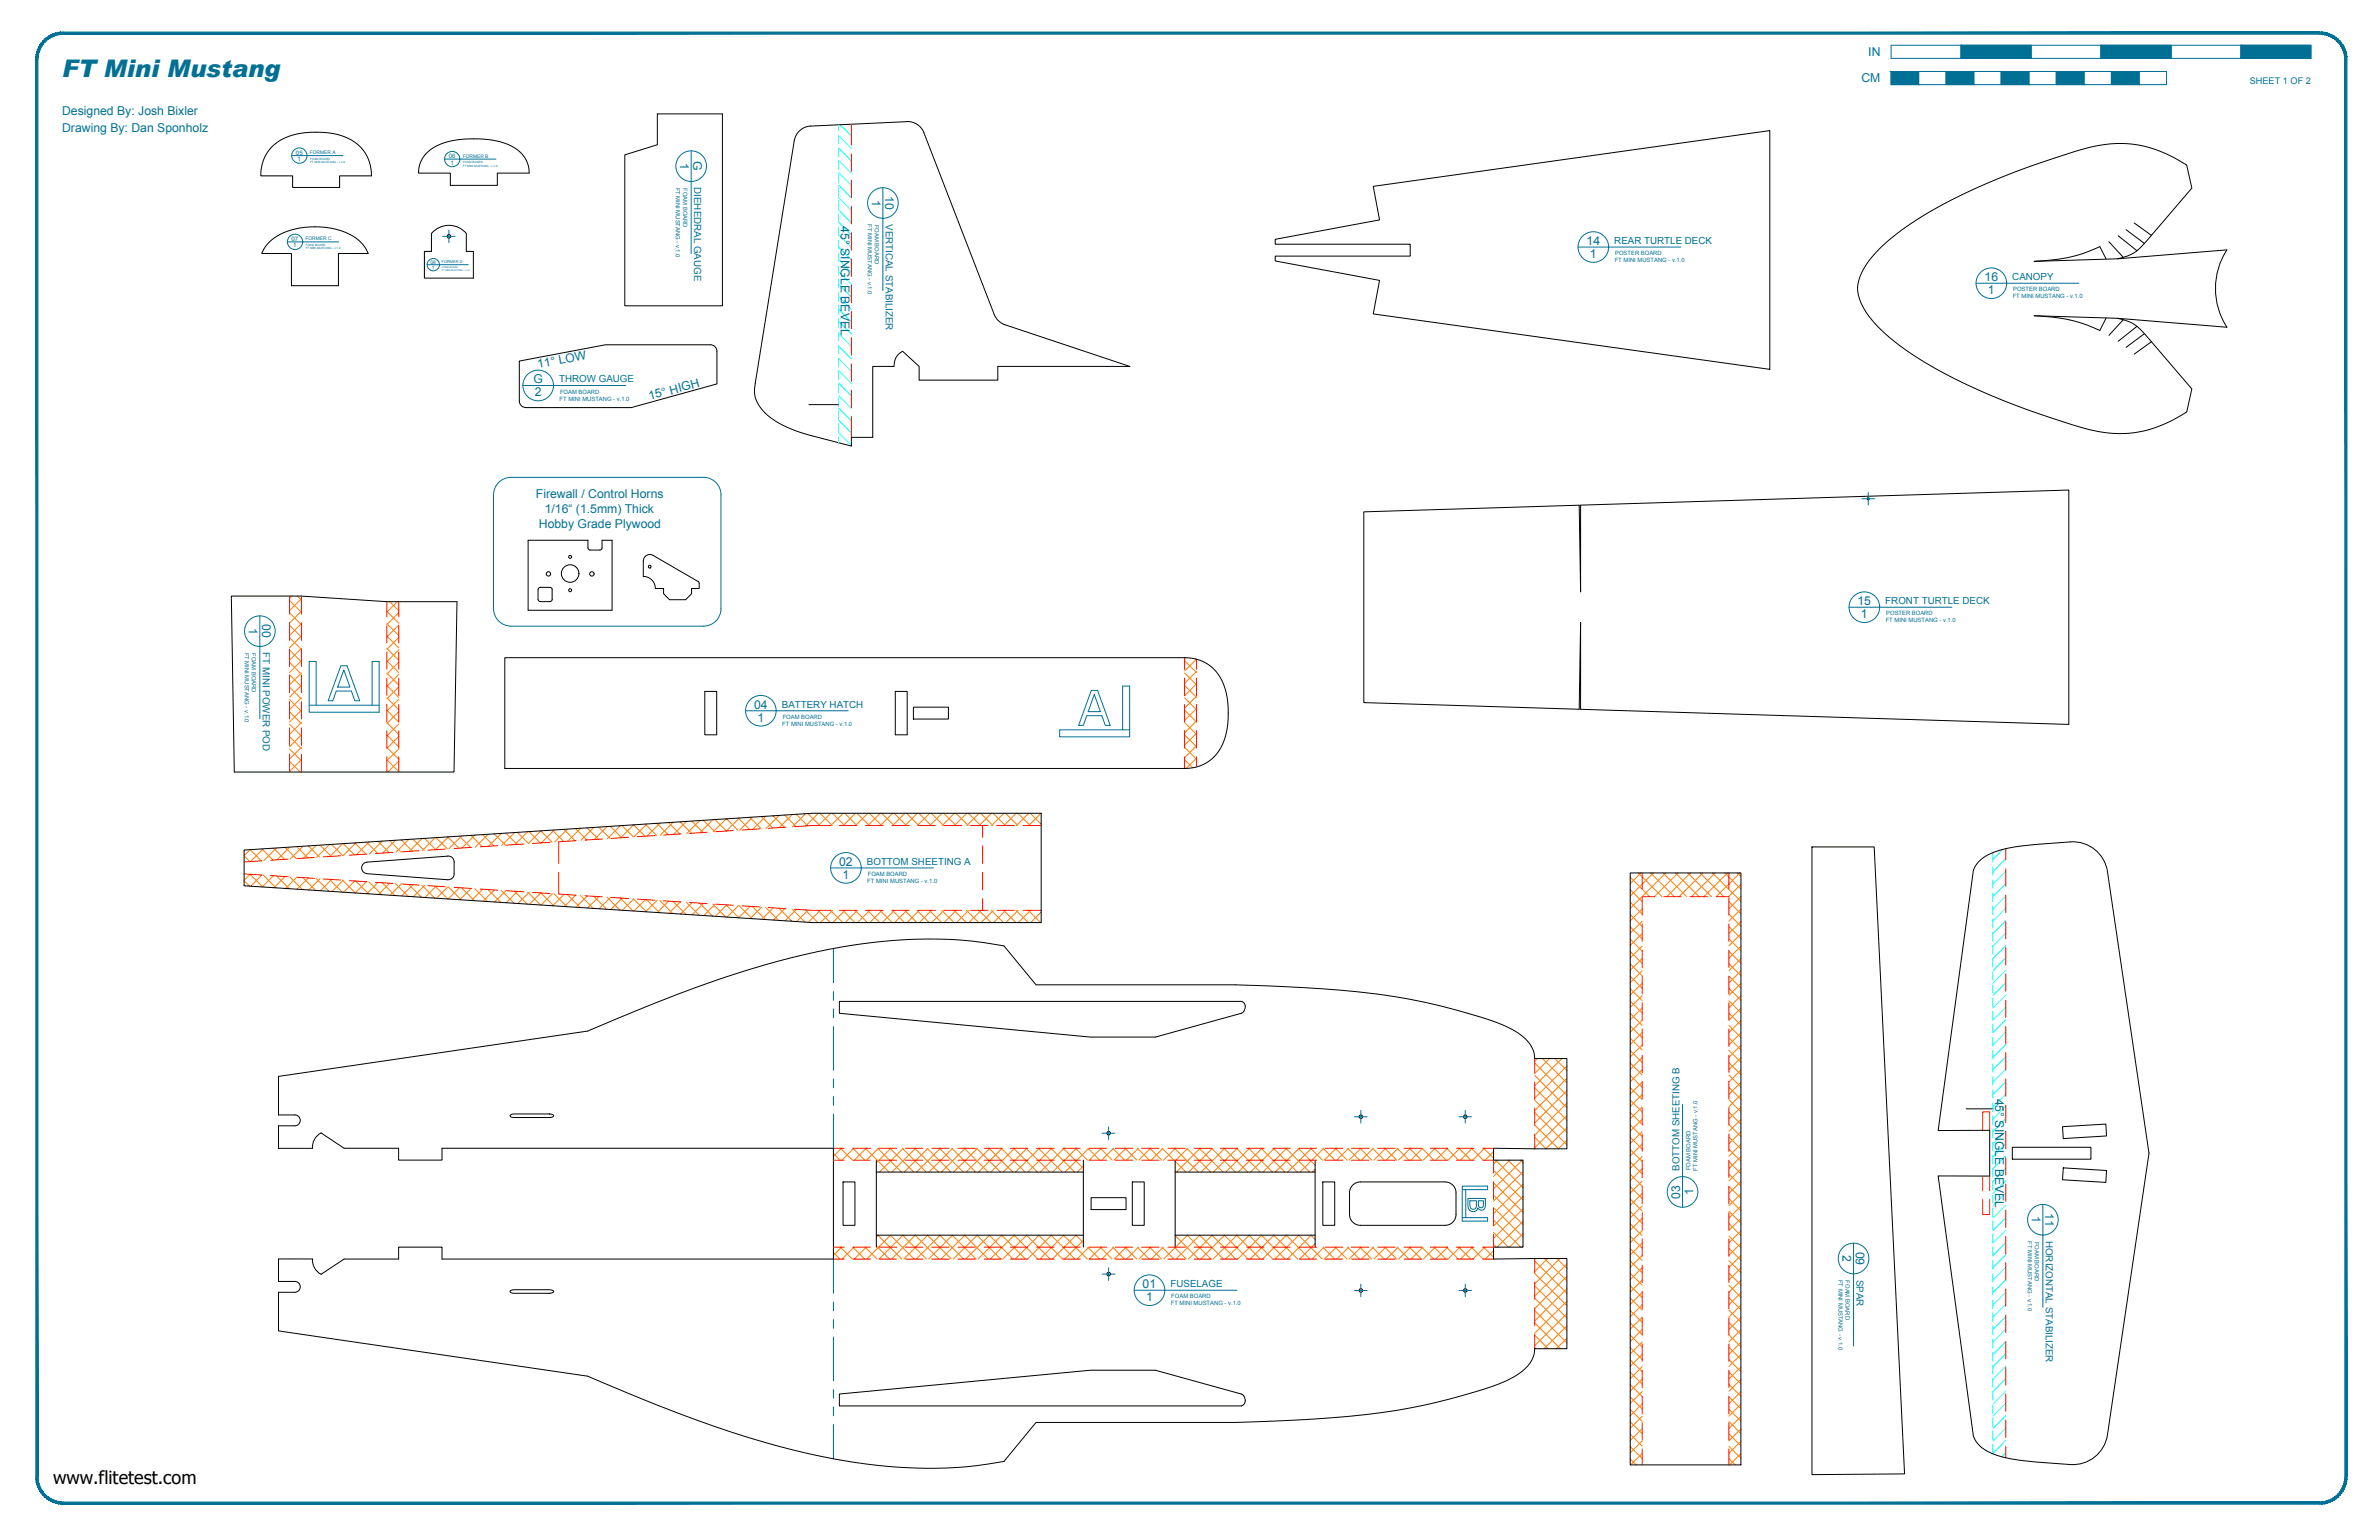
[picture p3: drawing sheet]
<svg xmlns="http://www.w3.org/2000/svg" width="864mm" height="559mm" viewBox="0 0 864 559" stroke-linecap="round" stroke-linejoin="round" font-family="sans-serif">
<defs><g id="words">
<text font-size="8.8" fill="#007095" x="22.6" y="27.9">FT Mini Mustang</text>
<text font-size="6.6" x="19.2" y="538.4">www.flitetest.com</text>
<g font-size="4.4" fill="#007095">
<text x="678.2" y="20.4">IN</text>
<text x="675.7" y="29.9">CM</text>
<text x="22.6" y="41.6">Designed By: Josh Bixler</text>
<text x="22.6" y="48.1">Drawing By: Dan Sponholz</text>
<text x="246.9" y="59.1" transform="rotate(90 246.9 59.1)">1</text>
<text x="251.7" y="58.6" transform="rotate(90 251.7 58.6)">G</text>
<text x="321.3" y="71.2" transform="rotate(90 321.3 71.2)">10</text>
<text x="316.5" y="72.4" transform="rotate(90 316.5 72.4)">1</text>
<text x="305.2" y="82.1" transform="rotate(90 305.2 82.1)">45° SINGLE BEVEL</text>
<text x="575.9" y="88.9">14</text>
<text x="577.2" y="93.6">1</text>
<text x="720.4" y="102">16</text>
<text x="721.6" y="106.8">1</text>
<text x="195.3" y="133.5" transform="rotate(-10 195.3 133.5)">11° LOW</text>
<text x="193.6" y="139.1">G</text>
<text x="194.1" y="143.8">2</text>
<text x="235.8" y="145.2" transform="rotate(-15 235.8 145.2)">15° HIGH</text>
<text x="194.5" y="180.8">Firewall / Control Horns</text>
<text x="195.6" y="191.5">Hobby Grade Plywood</text>
<text x="197.7" y="186.2">1/16“ (1.5mm) Thick</text>
<text x="674.3" y="219.6">15</text>
<text x="90.4" y="227.8" transform="rotate(90 90.4 227.8)">1</text>
<text x="95.1" y="226.6" transform="rotate(90 95.1 226.6)">00</text>
<text x="675.5" y="224.3">1</text>
<text x="273.7" y="257.1">04</text>
<text x="275" y="261.9">1</text>
<text x="304.6" y="314.1">02</text>
<text x="305.8" y="318.9">1</text>
<text x="724.2" y="398.6" transform="rotate(90 724.2 398.6)">45° SINGLE BEVEL</text>
<text x="610" y="435" transform="rotate(-90 610 435)">03</text>
<text x="614.7" y="433.7" transform="rotate(-90 614.7 433.7)">1</text>
<text x="737.6" y="441.4" transform="rotate(90 737.6 441.4)">1</text>
<text x="742.4" y="440.1" transform="rotate(90 742.4 440.1)">11</text>
<text x="668.9" y="455.4" transform="rotate(90 668.9 455.4)">2</text>
<text x="673.7" y="454.2" transform="rotate(90 673.7 454.2)">09</text>
<text x="414.8" y="467.4">01</text>
<text x="416" y="472.1">1</text>
</g>
<g font-size="3.5" fill="#007095">
<text x="252" y="67.9" transform="rotate(90 252 67.9)">DIEHEDRAL GAUGE</text>
<text x="321.6" y="81.3" transform="rotate(90 321.6 81.3)">VERTICAL STABILIZER</text>
<text x="586" y="88.6">REAR TURTLE DECK</text>
<text x="730.5" y="101.7">CANOPY</text>
<text x="203" y="138.8">THROW GAUGE</text>
<text x="684.4" y="219.2">FRONT TURTLE DECK</text>
<text x="95.4" y="236.7" transform="rotate(90 95.4 236.7)">FT MINI POWER POD</text>
<text x="283.8" y="256.8">BATTERY HATCH</text>
<text x="314.7" y="313.8">BOTTOM SHEETING A</text>
<text x="609.6" y="424.9" transform="rotate(-90 609.6 424.9)">BOTTOM SHEETING B</text>
<text x="742.7" y="450.2" transform="rotate(90 742.7 450.2)">HORIZONTAL STABILIZER</text>
<text x="424.9" y="467.1">FUSELAGE</text>
<text x="674" y="464.3" transform="rotate(90 674 464.3)">SPAR</text>
</g>
<text font-size="3.3" fill="#007095" x="816.7" y="30.4">SHEET 1 OF 2</text>
<g font-size="2.2" fill="#007095">
<text x="107.4" y="56.1">05</text>
<text x="108" y="58.5">1</text>
<text x="162.9" y="57.4">06</text>
<text x="163.5" y="59.7">1</text>
<text x="105.8" y="87.4">07</text>
<text x="106.5" y="89.8">1</text>
</g>
<g font-size="2.1" fill="#007095">
<text x="245.4" y="68.1" transform="rotate(90 245.4 68.1)">FT MINI MUSTANG - v.1.0</text>
<text x="248" y="68.2" transform="rotate(90 248 68.2)">FOAM BOARD</text>
<text x="315" y="81.4" transform="rotate(90 315 81.4)">FT MINI MUSTANG - v.1.0</text>
<text x="317.6" y="81.6" transform="rotate(90 317.6 81.6)">FOAM BOARD</text>
<text x="586.2" y="95.1">FT MINI MUSTANG - v.1.0</text>
<text x="586.3" y="92.6">POSTER BOARD</text>
<text x="730.8" y="105.7">POSTER BOARD</text>
<text x="730.6" y="108.3">FT MINI MUSTANG - v.1.0</text>
<text x="203.3" y="142.8">FOAM BOARD</text>
<text x="203.1" y="145.4">FT MINI MUSTANG - v.1.0</text>
<text x="684.5" y="225.8">FT MINI MUSTANG - v.1.0</text>
<text x="684.7" y="223.3">POSTER BOARD</text>
<text x="88.8" y="236.8" transform="rotate(90 88.8 236.8)">FT MINI MUSTANG - v.1.0</text>
<text x="91.4" y="237" transform="rotate(90 91.4 237)">FOAM BOARD</text>
<text x="284" y="263.4">FT MINI MUSTANG - v.1.0</text>
<text x="284.1" y="260.9">FOAM BOARD</text>
<text x="315" y="317.9">FOAM BOARD</text>
<text x="314.8" y="320.4">FT MINI MUSTANG - v.1.0</text>
<text x="613.7" y="424.6" transform="rotate(-90 613.7 424.6)">FOAM BOARD</text>
<text x="616.3" y="424.7" transform="rotate(-90 616.3 424.7)">FT MINI MUSTANG - v.1.0</text>
<text x="736.1" y="450.4" transform="rotate(90 736.1 450.4)">FT MINI MUSTANG - v.1.0</text>
<text x="738.7" y="450.5" transform="rotate(90 738.7 450.5)">FOAM BOARD</text>
<text x="667.4" y="464.4" transform="rotate(90 667.4 464.4)">FT MINI MUSTANG - v.1.0</text>
<text x="669.9" y="464.6" transform="rotate(90 669.9 464.6)">FOAM BOARD</text>
<text x="425" y="473.7">FT MINI MUSTANG - v.1.0</text>
<text x="425.2" y="471.1">FOAM BOARD</text>
</g>
<g font-size="1.8" fill="#007095">
<text x="112.5" y="55.9">FORMER A</text>
<text x="168" y="57.2">FORMER B</text>
<text x="110.9" y="87.2">FORMER C</text>
<text x="156.3" y="95.7">08</text>
<text x="156.8" y="97.6">1</text>
</g>
<text font-size="1.4" fill="#007095" x="160.3" y="95.6">FORMER D</text>
<g font-size="1.1" fill="#007095">
<text x="112.6" y="59.2">FT MINI MUSTANG - v.1.0</text>
<text x="112.6" y="57.9">FOAM BOARD</text>
<text x="168.1" y="59.2">FOAM BOARD</text>
<text x="168" y="60.5">FT MINI MUSTANG - v.1.0</text>
<text x="111" y="89.2">FOAM BOARD</text>
<text x="111" y="90.5">FT MINI MUSTANG - v.1.0</text>
</g>
<g font-size=".9" fill="#007095">
<text x="160.4" y="98.2">FT MINI MUSTANG - v.1.0</text>
<text x="160.5" y="97.2">FOAM BOARD</text>
</g>
</g></defs>
<!-- layer: 01 CUT -->
<g fill="none" stroke="#000" stroke-width=".36">
<path d="M98.5 53.5a22.6 22.6 0 0 1 17.6-5.5l3.2 .2a16.4 16.4 0 0 1 14.8 10.7l.5 1.8 .2 3.1h-11.5v4.2h-17.1v-4.2h-11.5a14.6 14.6 0 0 1 3.8-10.3zM155 55.4a23.2 23.2 0 0 1 16.2-5 25.9 25.9 0 0 1 16.9 4.2 10.2 10.2 0 0 1 4 8.2h-11.6v4.5h-17v-4.5h-11.6a10.2 10.2 0 0 1 3.1-7.4zM238.6 41.3h23.6v69.7h-35.4v-54.8l11.8-3.7zM290.4 47.3l2.2-1.2 1.7-.4 34.9-1.6a6.3 6.3 0 0 1 6.2 4.1l25.5 65.9a6.4 6.4 0 0 0 3.9 3.8l45.3 15.1h-47.9v4.9h-28.5v-4.9l-6.1-5.5a5.4 5.4 0 0 0-3 4.6l-.1 .9h-7.7v25.7h-7.7v3.2l-14.5-3.8a48.9 48.9 0 0 1-11.6-4.5 15.6 15.6 0 0 1-9.1-10.6l.3-3.9 14.1-88 .5-1.7zM97.8 87.8l3.4-2.5a29.5 29.5 0 0 1 27.8 .9 12.6 12.6 0 0 1 4.7 5.8h-10.8v11.7h-17.1v-11.7h-10.8l1.4-2.5zM157.2 84.1a8.2 8.2 0 0 1 12.1 .7v6.4h2.5v9.7h-17.7v-9.7h2.5v-6.5zM462.9 86.8l37.9-7-2.3-12.2 144-20.2v86.6l-144-20.1 2.3-12.2-37.9-7v-1.8h49v-4.3h-49zM764.5 94l-2.2-4.5a56.9 56.9 0 0 1-23.9 5.3l30.3-.9 39.7-3.2a25.8 25.8 0 0 0 0 28l-39.7-3.2-30.3-.9a55.2 55.2 0 0 1 23.9 5.3l2.2-4.5M765.6 87.7l5.2 5.7M768.9 85.5l6.8 5.5M771.8 83.4l6.6 4.9M774.7 80.9l6.3 4.5 14.7-17.1-1.9-8.4-7.1-3.9-7.2-2.6-6.9-1.2-7.1 .1a76.4 76.4 0 0 0-19.5 5 206.1 206.1 0 0 0-53.1 24.4 50.1 50.1 0 0 0-16.6 16.3 12.9 12.9 0 0 0 .8 14.9 57.3 57.3 0 0 0 17.6 16 210.1 210.1 0 0 0 49.3 22.5 91.5 91.5 0 0 0 21 5.7 42 42 0 0 0 28.8-7.6l1.9-8.4-14.7-17.1-6.3 4.5"/>
<path d="M781 85.4l-1.3 1.5a15.6 15.6 0 0 1-8.7 6.4l-2.3 .6M768.7 115.5a14.8 14.8 0 0 1 9.8 5.6l2.5 2.9M770.8 116l-5.2 5.7M775.7 118.4l-6.8 5.4M257.9 125.1h-38.1l-31.3 5.9 .1 15 .8 1.4 1.5 .5M257.9 125.1l1.5 .5 .8 1.3 .1 12.4-31.2 8.6h-38.2M778.4 121.1l-6.6 4.9M293.6 146.8h10.7M214.2 199.6l3.9-.1 .5-.7v-2.8h3.6v25.4h-30.5v-25.4h21.7l.1 3.1 .7 .5M495.1 185.7l78.2-2.4 .5 31.5v-31.5l177.2-5.5v85.1l-177.2-5.5v-31.5l-.5 31.5-78.2-2.5zM84 216.3h25.4l31 2h25.5l-1.1 61.8h-79.7zM196.1 218.3h3.6"/>
<path d="M196.1 218.3l-.5-.2-.3-.6v-3.6l.3-.5 .5-.3h3.6l.5 .3 .3 .5-.1 3.6-.2 .6-.5 .2M235.5 205.3l.3-.2 .4 .2v.7h-.7zM253.8 211.7l-.4-.7-16.3-9.5a2.4 2.4 0 0 0-3.6 2.1v5.6a4.4 4.4 0 0 1 4.4 4.3h3v1.9l2.1 2.2h5.9l2.1-2.2v-1.9h2.8v-1.8M183.2 238.6h246.8a15.1 15.1 0 0 1 15.2 13.4l.6 4.9-.2 6.4a16.4 16.4 0 0 1-10.7 14.8l-1.7 .5-3.2 .2h-246.8zM255.8 250.9h4.4v15.7h-4.4zM325 250.9h4.3v15.7h-4.3zM331.6 256.6h12.7v4.3h-12.7zM88.6 308.5l206.3-13.4h83.1v39.7h-83.1l-206.3-13.4zM131.8 313.5l1.4-.7 29.3-2.2a2.14 2.14 0 0 1 2.4 2.2v4.3a2.17 2.17 0 0 1-2.4 2.1l-29.3-2.2a2.08 2.08 0 0 1-1.8-1.3 2.08 2.08 0 0 1 .4-2.2zM591.8 316.8h40.2v214.8h-40.2zM657.8 307.3h22.5l11.1 227.5-33.6 .3zM304.7 363.4h145.9a2.39 2.39 0 0 1 1.4 2.1 2.39 2.39 0 0 1-1.4 2.2l-31.2 8.6h-23.6l-91.1-8.6z"/>
<path d="M185.2 404.7l1.5-.5h13a.92 .92 0 0 1 1.2 .8l-1.2 .5h-13.6a.73 .73 0 0 1-.9-.8zM713.7 402.4h9.7M730.5 416.3h28.5v4.3h-28.5zM748.7 408.8l15.7-.9 .3 4.3-15.7 .9zM306 428.9h4.4v15.7h-4.4zM318.1 421v31.5M318.1 425.3h75.2M393.3 421v31.5M396.1 434.6h12.7v4.3h-12.7zM411 428.9h4.4v15.7h-4.4zM426.6 421v31.5M426.6 425.3h50.8"/>
<path d="M477.4 421v31.5M480.2 428.9h4.3v15.7h-4.3zM489.9 432.8a4 4 0 0 1 4-3.9h30.7a4 4 0 0 1 4 3.9M489.9 432.9v7.8a4 4 0 0 0 4 3.9h30.7a4 4 0 0 0 4-3.9l-.1-7.8M749 423.8l15.7 .9-.3 4.3-15.7-.9zM318.1 448.2h75.2M426.6 448.2h50.8M107 465a1.98 1.98 0 0 1 2 1.9 1.98 1.98 0 0 1-2 2h-5.9v14l112.2 16.5 4.5 1.9a458.2 458.2 0 0 0 71.5 25.2l16.7 3.5 14.6 1.9a151.3 151.3 0 0 0 43.9-1.6l11.6-14.2h72.3a412 412 0 0 0 63.4-5.2 164.2 164.2 0 0 0 36.2-10.5 15.4 15.4 0 0 0 8.8-8.7l.3-2.3h11.7v-32.7l-26.6 .2v-4.4h10.7v-31.5h-10.7v-4.3l26.6 .1v-32.7h-11.7l-.2-2a14.9 14.9 0 0 0-8.9-9 168.8 168.8 0 0 0-38-10.8 418.8 418.8 0 0 0-61.6-5h-72.3l-11.6-14.1a169.9 169.9 0 0 0-66.9 1.9l-2.4 .6a389 389 0 0 0-68.3 22.7l-13.6 5.7-112.2 16.5v14h6.4a1.98 1.98 0 0 1 1.5 2.2 1.98 1.98 0 0 1-2 1.7h-5.9v8.2h12.3v-.8a5.8 5.8 0 0 1 3.1-4.8l8.4 5.6h19.8v4.3h15.8v-4.3h142v40.2h-142v-4.4h-15.8v4.4h-19.8l-8.3 5.5-.7-.4a5.8 5.8 0 0 1-2.5-5.2h-12.3v8.2h5.9M185.3 468.3l1.4-.3h13a.95 .95 0 0 1 1.2 .8l-1.2 .5-13.6-.1a.65 .65 0 0 1-.7-.1 .65 .65 0 0 1-.1-.8zM304.7 505.8l91.1-8.6h23.6l31.2 8.6a2.39 2.39 0 0 1 1.4 2.2 2.39 2.39 0 0 1-1.4 2.2h-145.9zM765 520.6a12.7 12.7 0 0 1-13.5 10.8l-12.3-.9a47 47 0 0 1-17-3.5 10.6 10.6 0 0 1-5.8-5.9l-12.8-94.4 18.7 .1v-16.7l-18.7 .1 12.8-94.4a12.8 12.8 0 0 1 9.2-7.2l3.9-.9 4.8-.8 17.2-1.4a12.7 12.7 0 0 1 13.5 10.8l15.1 102.2-15.1 102.1"/>
<circle cx="163" cy="85.7" r=".65"/>
<circle cx="678.2" cy="181" r=".39"/>
<circle cx="199.1" cy="208.2" r=".79"/>
<circle cx="207" cy="208.1" r="3.2"/>
<circle cx="207" cy="214.2" r=".54"/>
<circle cx="207" cy="202.1" r=".54"/>
<circle cx="214.9" cy="208.2" r=".79"/>
<circle cx="402.4" cy="411.2" r=".65"/>
<circle cx="494" cy="405.2" r=".65"/>
<circle cx="531.9" cy="405.2" r=".65"/>
<circle cx="402.4" cy="462.3" r=".65"/>
<circle cx="494" cy="468.3" r=".65"/>
<circle cx="531.9" cy="468.3" r=".65"/>
</g>
<!-- layer: 06 CAVITY -->
<g fill="none" stroke="#ff7f00" stroke-width=".36">
<path d="M105.1 217.9l4.3 4.3M105.9 216.3l-.8 .8M108 216.3l1.4 1.4M109.4 217.2l-4.3 4.4M141.5 218.3l3.3 3.3M144.3 218.3l-3.9 3.8M105.1 235.9l4.3 4.3M105.1 231.3l4.3 4.4M105.1 226.9l4.3 4.3M105.1 222.4l4.3 4.3M109.4 221.7l-4.3 4.4M109.4 226.2l-4.3 4.4"/>
<path d="M109.4 230.7l-4.3 4.3M109.4 235.2l-4.3 4.3M109.4 239.7l-4.3 4.3M140.4 239.8l4.4 4.3M140.4 235.3l4.4 4.3M140.4 230.8l4.4 4.3M140.4 226.3l4.4 4.3M140.4 221.8l4.4 4.3M144.8 222.3l-4.4 4.3M144.8 226.8l-4.4 4.3M144.8 231.3l-4.4 4.3M144.8 235.8l-4.4 4.3"/>
<path d="M430 239.7l4.3 4.3M430.3 238.7l-.3 .3M433.9 239.1l.4 .5M434.3 239.2l-4.3 4.3M105.1 240.3l4.3 4.4M105.1 258.3l4.3 4.3M105.1 253.8l4.3 4.3M105.1 249.3l4.3 4.3M105.1 244.8l4.3 4.3M109.4 253.2l-4.3 4.3M109.4 257.7l-4.3 4.3M109.4 244.2l-4.3 4.3"/>
<path d="M109.4 248.7l-4.3 4.3M140.4 257.7l4.4 4.4M140.4 253.2l4.4 4.3M140.4 248.7l4.4 4.4M140.4 244.3l4.4 4.3M144.8 240.3l-4.4 4.3M144.8 244.8l-4.4 4.3M144.8 249.3l-4.4 4.3M144.8 253.7l-4.4 4.4M144.8 258.2l-4.4 4.3M430 257.7l4.3 4.3M430 253.2l4.3 4.3"/>
<path d="M430 248.7l4.3 4.3M430 244.2l4.3 4.3M434.3 243.6l-4.3 4.4M434.3 248.1l-4.3 4.3M434.3 252.6l-4.3 4.3M434.3 257.1l-4.3 4.3M105.1 276.3l3.9 3.8M105.1 271.8l4.3 4.3M105.1 267.3l4.3 4.3M105.1 262.8l4.3 4.3M109.4 262.2l-4.3 4.3M109.4 266.7l-4.3 4.3"/>
<path d="M109.4 271.1l-4.3 4.4M109.4 275.6l-4.3 4.3M140.4 275.7l4.4 4.3M140.4 271.2l4.4 4.3M140.4 266.7l4.4 4.3M140.4 262.2l4.4 4.3M144.8 262.7l-4.4 4.3M144.8 267.2l-4.4 4.3M144.8 271.7l-4.4 4.3M144.8 276.2l-4 3.9M430 275.6l3 3M430 271.2l4.3 4.3"/>
<path d="M430 266.7l4.3 4.3M430 262.2l4.3 4.3M434.3 261.6l-4.3 4.3M434.3 266.1l-4.3 4.3M434.3 270.6l-4.3 4.3M434.3 275.1l-3.7 3.7M109.4 280.1h.1M220.4 299.9l-4.7 4.7M221.6 299.8l4.1 4.2M225.2 299.6l-4.7 4.7M225.8 299.6l4.1 4.1M234.2 299l4.2 4.2"/>
<path d="M234.8 299l-4.7 4.7M238.4 298.8l4.2 4.1M239.6 298.7l-4.7 4.7M242.7 298.5l4.1 4.1M244.4 298.4l-4.7 4.7M246.9 298.2l4.1 4.2M249.2 298.1l-4.7 4.7M251.1 297.9l4.1 4.2M254 297.7l-4.7 4.8M255.3 297.7l4.2 4.1M258.8 297.4l-4.7 4.8M263.6 297.1l-4.7 4.8"/>
<path d="M263.7 297.1l4.2 4.2M268 296.8l4.1 4.2M268.4 296.8l-4.7 4.7-4.2-4.1M272.2 296.6l4.1 4.1M273.2 296.5l-4.7 4.7M276.4 296.3l4.2 4.2M278 296.2l-4.7 4.7M280.6 296l4.2 4.2M282.8 295.9l-4.7 4.7M284.8 295.8l4.2 4.1M287.6 295.6l-4.7 4.7M289 295.5l4.2 4.1"/>
<path d="M292.4 295.2l-4.7 4.8M293.3 295.2l4.3 4.3M297.1 295.1l-4.6 4.6M297.7 295.1l4.4 4.4M301.5 295.1l-4.4 4.4M302.1 295.1l4.5 4.4M306.1 295.1l-4.5 4.4M306.6 295.1l4.5 4.4M310.5 295.1l-4.4 4.4M311.1 295.1l4.5 4.4M315 295.1l-4.4 4.4M315.6 295.1l4.4 4.4"/>
<path d="M319.5 295.1l-4.4 4.4M320.1 295.1l4.4 4.4M324 295.1l-4.4 4.4M324.6 295.1l4.4 4.4M328.5 295.1l-4.5 4.4M329.1 295.1l4.4 4.4M333 295.1l-4.5 4.4M333.6 295.1l4.4 4.4M337.5 295.1l-4.5 4.4M338.1 295.1l4.4 4.4M342 295.1l-4.5 4.4M342.5 295.1l4.5 4.4"/>
<path d="M346.5 295.1l-4.5 4.4M347 295.1l4.5 4.4M351 295.1l-4.5 4.4M351.5 295.1l4.5 4.4M355.4 295.1l-4.4 4.4M356 295.1l4.5 4.4M359.9 295.1l-4.4 4.4M360.5 295.1l4.4 4.4M364.4 295.1l-4.4 4.4M365 295.1l4.5 4.4M368.9 295.1l-4.4 4.4M369.5 295.1l4.4 4.4"/>
<path d="M373.4 295.1l-4.4 4.4M374 295.1l4 4M377.9 295.1l-4.4 4.4M378 299.5h-.1M88.6 319.6l2 1.9M88.6 310.6l2.1 2M90.8 317.2l4.6 4.7M90.8 308.3l-2.2 2.2M90.8 317.2l-2.2 2.2M90.8 308.3l4.1 4.1M95 317.5l-4 4.1M95 308l4.1 4.1"/>
<path d="M95.6 317.5l4.6 4.7M95.6 308l-4.7 4.6M99.3 317.8l-4.1 4M99.3 307.8l4 4M100.4 307.7l-4.7 4.6M100.4 317.9l4.6 4.6M103.5 318l-4.1 4.1M103.5 307.5l4.1 4.1M105.2 318.1l4.6 4.7M105.2 307.4l-4.7 4.6M107.7 318.3l-4.1 4.1M107.7 307.2l4.1 4.1"/>
<path d="M110 318.5l4.6 4.6M110 307.1l-4.7 4.6M111.9 318.6l-4 4.1M111.9 307l4.1 4M114.8 306.8l-4.7 4.6M114.8 318.8l4.6 4.6M116.1 318.9l-4 4M116.1 306.7l4.1 4M119.6 319.1l4.6 4.6M119.6 306.4l-4.7 4.7M120.4 319.1l-4.1 4.1M120.4 306.4l4 4.1"/>
<path d="M124.4 319.4l4.5 4.6 4.1-4.1M124.4 306.1l-4.7 4.7M124.6 319.4l-4.1 4.1M124.6 306.1l4.1 4.1M128.8 305.9l4.1 4M128.8 319.7l-4.1 4.1M129.2 319.7l4.6 4.6M129.2 305.8l-4.7 4.7M133 305.6l4.1 4.1M134 305.5l-4.7 4.7M137.2 305.3l4.1 4.1M138.8 305.2l-4.7 4.7"/>
<path d="M141.4 305l4.1 4.1M143.6 304.9l-4.7 4.7M145.7 304.8l4 4.1M148.4 304.6l-4.7 4.6M149.9 304.5l4.1 4.1M153.2 304.3l-4.7 4.6M154.1 304.2l4.1 4.1M158 304l-4.7 4.6M158.3 303.9l4.1 4.1M162.5 303.7l4.1 4.1M162.8 303.6l-4.7 4.7M166.7 303.4l4.1 4.1"/>
<path d="M167.6 303.3l-4.7 4.7M171 303.1l4.1 4.1M172.4 303l-4.7 4.7M175.2 302.8l4.1 4.2M177.2 302.7l-4.7 4.7M179.4 302.6l4.1 4.1M182 302.4l-4.7 4.7M183.6 302.3l4.1 4.1M186.8 302.1l-4.7 4.7M187.8 302l4.1 4.1M191.6 301.8l-4.7 4.7M192.1 301.8l4.1 4.1"/>
<path d="M196.3 301.5l4.1 4.1M196.4 301.5l-4.7 4.7M200.5 301.2l4.1 4.1M201.2 301.2l-4.7 4.7M204.7 300.9l4.1 4.2M206 300.9l-4.7 4.6M208.9 300.7l4.1 4.1M210.8 300.5l-4.7 4.7M213.1 300.4l4.2 4.1M215.6 300.2l-4.7 4.7M217.3 300.1l4.2 4.1M234.1 303.4l-4.1-4.1-4.7 4.7"/>
<path d="M591.8 318.3l7 7.1M594.7 316.8l8.6 8.6M595.7 316.8l-3.9 3.8M599.2 316.8l8.6 8.6M600.2 316.8l-8.4 8.4M603.7 316.8l8.6 8.6M604.7 316.8l-12.9 12.8M608.2 316.8l8.6 8.6M609.2 316.8l-8.7 8.6M612.7 316.8l8.6 8.6M613.6 316.8l-8.6 8.6M617.2 316.8l8.6 8.6"/>
<path d="M618.1 316.8l-8.6 8.6M621.7 316.8l10.3 10.3M622.6 316.8l-8.6 8.6M626.1 316.8l5.9 5.8M627.1 316.8l-8.6 8.6M630.6 316.8l1.4 1.3M631.6 316.8l-8.6 8.6M133.9 320l4.7 4.6M137.2 320.2l-4 4.1M138.8 320.3l4.6 4.7M141.5 320.5l-4.1 4.1M143.6 320.6l4.6 4.7"/>
<path d="M145.7 320.8l-4.1 4M148.3 320.9l4.7 4.7M149.9 321l-4.1 4.1M153.1 321.2l4.7 4.7M154.1 321.3l-4.1 4.1M158 321.5l4.7 4.7 4.1-4.1M158.3 321.6l-4.1 4.1M162.6 321.8l-4.1 4.1M162.8 321.9l4.6 4.6M167.5 322.1l4.7 4.7M171 322.4l-4.1 4.1M172.3 322.5l4.7 4.6"/>
<path d="M175.2 322.7l-4.1 4.1M177.2 322.8l4.6 4.6M179.4 322.9l-4.1 4.1M181.9 323.1l4.7 4.7M183.6 323.2l-4.1 4.1M186.7 323.4l4.7 4.7M187.9 323.5l-4.1 4.1M191.5 323.7l4.7 4.7M192.1 323.7l-4.1 4.1M192.2 328.1l4.1-4.1 4.7 4.7M200.5 324.3l-4.1 4.1M201.1 324.3l4.7 4.7"/>
<path d="M204.8 324.5l-4.2 4.2M205.9 324.6l4.7 4.7M209 324.8l-4.1 4.1M210.7 324.9l4.7 4.7M213.2 325.1l-4.1 4.1M215.5 325.2l4.7 4.7M217.4 325.3l-4.1 4.2M220.3 325.5l4.7 4.8M221.6 325.6l-4.1 4.1M225.1 325.9l4.7 4.7M225.9 325.9l-4.2 4.1M229.9 326.2l4.7 4.7"/>
<path d="M230.1 326.2l-4.2 4.1M234.3 326.4l-4.1 4.2M234.7 326.5l4.7 4.7M238.5 326.7l-4.1 4.1M239.5 326.8l4.7 4.7M242.7 327l-4.1 4.1M244.3 327.1l4.7 4.7M247 327.3l-4.2 4.1M249.1 327.4l4.7 4.7M251.2 327.5l-4.2 4.2M253.9 327.7l4.7 4.7M255.4 327.8l-4.2 4.1"/>
<path d="M258.7 328l4.7 4.7M259.6 328.1l-4.2 4.1M263.5 328.3l4.7 4.8M263.8 328.3l-4.1 4.2M268 328.6l-4.1 4.2M268.3 328.6l4.7 4.7M272.3 328.9l-4.2 4.1M273.1 328.9l4.7 4.8M276.5 329.1l-4.2 4.2M277.9 329.2l4.7 4.8M280.7 329.4l-4.2 4.2M282.7 329.5l4.8 4.8"/>
<path d="M284.9 329.7l-4.1 4.2M287.5 329.9l4.7 4.7M289.1 330l-4.1 4.1M292.3 330.2l4.6 4.6M293.4 330.2l-4.2 4.2M297 330.3l4.4 4.5M297.8 330.3l-4.4 4.4M301.4 330.3l4.5 4.5M302.2 330.3l-4.4 4.5M305.9 330.3l4.5 4.5M306.7 330.3l-4.4 4.5M310.4 330.3l4.5 4.5"/>
<path d="M311.2 330.3l-4.4 4.5M314.9 330.3l4.4 4.5M315.7 330.3l-4.4 4.5M319.4 330.3l4.5 4.5M320.2 330.3l-4.4 4.5M323.9 330.3l4.4 4.5M324.7 330.3l-4.4 4.5M328.4 330.3l4.4 4.5M329.2 330.3l-4.5 4.5M332.9 330.3l4.4 4.5M333.7 330.3l-4.5 4.5M337.4 330.3l4.4 4.5"/>
<path d="M338.2 330.3l-4.5 4.5M341.8 330.3l4.5 4.5M342.7 330.3l-4.5 4.5M346.3 330.3l4.5 4.5M347.1 330.3l-4.4 4.5M350.8 330.3l4.5 4.5M351.6 330.3l-4.4 4.5M355.3 330.3l4.5 4.5M356.1 330.3l-4.4 4.5M359.8 330.3l4.5 4.5M360.6 330.3l-4.4 4.5M364.3 330.3l4.5 4.5"/>
<path d="M365.1 330.3l-4.4 4.5M368.8 330.3l4.4 4.5M369.6 330.3l-4.4 4.5M373.3 330.3l4.4 4.5M374.1 330.3l-4.5 4.5M377.8 330.3l.2 .2M378 331l-3.9 3.8M591.8 336.3l4.3 4.3M591.8 331.8l4.3 4.3M591.8 327.3l4.3 4.4M591.8 322.8l4.3 4.4M596.1 338.8l-4.3 4.3"/>
<path d="M596.1 334.3l-4.3 4.3M596.1 329.8l-4.3 4.3M627.6 327.2l4.4 4.4M627.6 336.2l4.4 4.3M627.6 331.7l4.4 4.4M632 320.9l-4.5 4.5M632 325.4l-4.4 4.3M632 338.9l-4.4 4.3M632 334.4l-4.4 4.3M632 329.9l-4.4 4.3M591.8 358.7l4.3 4.4M591.8 354.3l4.3 4.3"/>
<path d="M591.8 349.8l4.3 4.3M591.8 345.3l4.3 4.3M591.8 340.8l4.3 4.3M596.1 356.7l-4.3 4.4M596.1 352.2l-4.3 4.4M596.1 347.8l-4.3 4.3M596.1 343.3l-4.3 4.3M627.6 358.7l4.4 4.3M627.6 354.2l4.4 4.3M627.6 349.7l4.4 4.3M627.6 345.2l4.4 4.3M627.6 340.7l4.4 4.4"/>
<path d="M632 352.3l-4.4 4.4M632 347.8l-4.4 4.4M632 356.8l-4.4 4.4M632 343.3l-4.4 4.4M591.8 376.7l4.3 4.3M591.8 372.2l4.3 4.3M591.8 367.7l4.3 4.4M591.8 363.2l4.3 4.4M596.1 379.2l-4.3 4.3M596.1 374.7l-4.3 4.3M596.1 370.2l-4.3 4.3M596.1 365.7l-4.3 4.3"/>
<path d="M596.1 361.2l-4.3 4.4M627.6 376.6l4.4 4.4M627.6 372.1l4.4 4.4M627.6 367.6l4.4 4.4M627.6 363.1l4.4 4.4M632 379.3l-4.4 4.3M632 374.8l-4.4 4.3M632 370.3l-4.4 4.3M632 365.8l-4.4 4.3M632 361.3l-4.4 4.3M557.1 399.2l11.7 11.7M557.1 394.7l11.7 11.7"/>
<path d="M557.1 390.2l11.7 11.7M557.1 385.8l11.7 11.6M558 384.1l-.9 .9M560 384.1l8.8 8.9M562.5 384.1l-5.4 5.4M564.4 384.1l4.4 4.4M567 384.1l-9.9 9.9M568.8 386.8l-11.7 11.7M568.8 391.3l-11.7 11.7M568.8 395.8l-11.7 11.7M591.8 399.2l4.3 4.3M591.8 394.7l4.3 4.3"/>
<path d="M591.8 390.2l4.3 4.3M591.8 385.7l4.3 4.3M591.8 381.2l4.3 4.3M596.1 397.1l-4.3 4.4M596.1 392.7l-4.3 4.3M596.1 388.2l-4.3 4.3M596.1 383.7l-4.3 4.3M627.6 399.1l4.4 4.3M627.6 394.6l4.4 4.3M627.6 390.1l4.4 4.3M627.6 385.6l4.4 4.3M627.6 381.1l4.4 4.4"/>
<path d="M632 383.7l-4.4 4.4M632 397.2l-4.4 4.4M632 392.7l-4.4 4.4M632 388.3l-4.4 4.3M302.5 418.6l2.5 2.4M305.1 416.7l4.3 4.3M305.4 416.7l-2.9 2.9M309.6 416.7l4.3 4.3M309.9 416.7l-4.3 4.3M314.1 416.7l8.6 8.6M314.4 416.7l-4.3 4.3M318.6 416.7l8.6 8.6"/>
<path d="M318.9 416.7l-4.3 4.3M323.1 416.7l8.6 8.6M323.4 416.7l-5.3 5.3M327.6 416.7l8.6 8.6M327.9 416.7l-8.6 8.6M332.1 416.7l8.6 8.6M332.4 416.7l-8.6 8.6M336.6 416.7l8.6 8.6M336.9 416.7l-8.7 8.6M341 416.7l8.7 8.6M341.4 416.7l-8.7 8.6M345.5 416.7l8.7 8.6"/>
<path d="M345.8 416.7l-8.6 8.6M350 416.7l8.7 8.6M350.3 416.7l-8.6 8.6M354.5 416.7l8.7 8.6M354.8 416.7l-8.6 8.6M359 416.7l8.7 8.6M359.3 416.7l-8.6 8.6M363.5 416.7l8.6 8.6M363.8 416.7l-8.6 8.6M368 416.7l8.6 8.6M368.3 416.7l-8.6 8.6M372.5 416.7l8.6 8.6"/>
<path d="M372.8 416.7l-8.6 8.6M377 416.7l8.6 8.6M377.3 416.7l-8.7 8.6M381.5 416.7l8.6 8.6M381.8 416.7l-8.7 8.6M386 416.7l7.3 7.3M386.3 416.7l-8.7 8.6M390.4 416.7l4.4 4.3M390.8 416.7l-8.7 8.6M394.9 416.7l4.4 4.3M395.3 416.7l-8.7 8.6M399.4 416.7l4.3 4.3"/>
<path d="M399.7 416.7l-4.3 4.3M403.9 416.7l4.3 4.3M404.2 416.7l-4.3 4.3M408.4 416.7l4.3 4.3M408.7 416.7l-4.3 4.3M412.9 416.7l4.3 4.3M413.2 416.7l-4.3 4.3M417.4 416.7l4.3 4.3M417.7 416.7l-4.3 4.3M421.9 416.7l4.3 4.3M422.2 416.7l-4.3 4.3M426.4 416.7l8.6 8.6"/>
<path d="M426.7 416.7l-4.3 4.3M430.9 416.7l8.6 8.6M431.2 416.7l-4.6 4.5M435.3 416.7l8.7 8.6M435.7 416.7l-8.7 8.6M439.8 416.7l8.7 8.6M440.1 416.7l-8.6 8.6M444.3 416.7l8.7 8.6M444.6 416.7l-8.6 8.6M448.8 416.7l8.7 8.6M449.1 416.7l-8.6 8.6M453.3 416.7l8.6 8.6"/>
<path d="M453.6 416.7l-8.6 8.6M457.8 416.7l8.6 8.6M458.1 416.7l-8.6 8.6M462.3 416.7l8.6 8.6M462.6 416.7l-8.6 8.6M466.8 416.7l8.6 8.6M467.1 416.7l-8.6 8.6M471.3 416.7l6.1 6.1M471.6 416.7l-8.7 8.6M475.7 416.7l4.4 4.3M476.1 416.7l-8.7 8.6M480.3 416.7l4.3 4.3"/>
<path d="M480.6 416.7l-8.7 8.6M484.7 416.7l4.4 4.3M485 416.7l-4.3 4.3M489.2 416.7l4.4 4.3M489.5 416.7l-4.3 4.3M493.7 416.7l4.3 4.3M494 416.7l-4.3 4.3M498.2 416.7l4.3 4.3M498.5 416.7l-4.3 4.3M502.7 416.7l4.3 4.3M503 416.7l-4.3 4.3M507.2 416.7l4.3 4.3"/>
<path d="M507.5 416.7l-4.3 4.3M511.7 416.7l4.3 4.3M512 416.7l-4.3 4.3M516.2 416.7l4.3 4.3M516.5 416.7l-4.3 4.3M520.7 416.7l4.3 4.3M521 416.7l-4.3 4.3M525.2 416.7l4.3 4.3M525.5 416.7l-4.3 4.3M529.6 416.7l4.4 4.3M530 416.7l-4.4 4.3M534.1 416.7l4.3 4.3"/>
<path d="M534.4 416.7l-4.3 4.3M538.6 416.7l3.6 3.5M538.9 416.7l-4.3 4.3M542.2 417.9l-3.1 3.1M557.1 412.7l4.2 4.1M557.1 408.2l8.6 8.6M557.1 403.7l11.7 11.7M568.8 400.3l-11.7 11.7M568.8 404.8l-11.7 11.6M568.8 409.3l-7.6 7.5M568.8 413.7l-3.1 3.1M591.8 417.1l4.3 4.4"/>
<path d="M591.8 412.6l4.3 4.4M591.8 408.1l4.3 4.4M591.8 403.6l4.3 4.4M596.1 419.6l-4.3 4.3M596.1 415.1l-4.3 4.4M596.1 410.6l-4.3 4.3M596.1 406.1l-4.3 4.4M596.1 401.6l-4.3 4.4M627.6 403.6l4.4 4.3M627.6 417l4.4 4.4M627.6 412.6l4.4 4.3M627.6 408l4.4 4.4"/>
<path d="M632 419.7l-4.4 4.3M632 415.2l-4.4 4.3M632 410.7l-4.4 4.3M632 406.2l-4.4 4.3M632 401.7l-4.4 4.4M318.1 425.1l.1 .2M393.3 423.1l-2.2 2.2M426.6 421.4l3.9 3.9M477.4 424.3l-1 1M542.2 438.2l10.7 10.7M542.2 433.7l10.7 10.7M542.2 429.2l10.7 10.7"/>
<path d="M542.2 424.7l10.7 10.7M542.9 421l10 9.9M543.6 421l-1.4 1.4M547.4 421l5.5 5.4M548.1 421l-5.9 5.9M551.9 421l1 .9M552.6 421l-10.4 10.4M552.9 425.2l-10.7 10.7M552.9 429.7l-10.7 10.7M552.9 434.2l-10.7 10.7M552.9 438.7l-10.7 10.6M591.8 439.6l4.3 4.3"/>
<path d="M591.8 435.1l4.3 4.3M591.8 430.6l4.3 4.3M591.8 426.1l4.3 4.3M591.8 421.6l4.3 4.4M596.1 437.6l-4.3 4.3M596.1 433.1l-4.3 4.3M596.1 428.6l-4.3 4.3M596.1 424.1l-4.3 4.3M627.6 439.5l4.4 4.3M627.6 435l4.4 4.3M627.6 430.5l4.4 4.3M627.6 426l4.4 4.4"/>
<path d="M627.6 421.5l4.4 4.4M632 433.1l-4.4 4.4M632 428.7l-4.4 4.3M632 424.2l-4.4 4.3M632 437.6l-4.4 4.4M302.5 454.5l2.4 2.4M305.1 452.5l4.3 4.4M305.5 452.5l-3 3M309.6 452.5l4.3 4.4M310 452.5l-4.3 4.4M314.1 452.5l4.3 4.4M314.5 452.5l-4.3 4.4"/>
<path d="M318.1 452.1l4.8 4.8M318.7 448.2l8.6 8.7M318.8 448.2l-.7 .7M323.2 448.2l8.6 8.7M323.3 448.2l-8.7 8.7M327.7 448.2l8.6 8.7M327.8 448.2l-8.7 8.7M332.2 448.2l8.6 8.7M332.3 448.2l-8.7 8.7M336.7 448.2l8.6 8.7M336.7 448.2l-8.6 8.7M341.2 448.2l8.6 8.7"/>
<path d="M341.3 448.2l-8.7 8.7M345.7 448.2l8.6 8.7M345.7 448.2l-8.6 8.7M350.1 448.2l8.7 8.7M350.2 448.2l-8.6 8.7M354.6 448.2l8.7 8.7M354.7 448.2l-8.6 8.7M359.1 448.2l8.7 8.7M359.2 448.2l-8.6 8.7M363.6 448.2l8.6 8.7M363.7 448.2l-8.6 8.7M368.1 448.2l8.7 8.7"/>
<path d="M368.2 448.2l-8.7 8.7M372.6 448.2l8.6 8.7M372.7 448.2l-8.6 8.7M377.1 448.2l8.6 8.7M377.2 448.2l-8.7 8.7M381.6 448.2l8.6 8.7M381.7 448.2l-8.7 8.7M386.1 448.2l8.6 8.7M386.2 448.2l-8.7 8.7M393.3 450.9l-2.7-2.7-8.6 8.7M393.3 450.1l-6.8 6.8M394.9 452.5l4.3 4.4"/>
<path d="M395.3 452.5l-4.3 4.4M399.4 452.5l4.3 4.4M399.8 452.5l-4.3 4.4M403.9 452.5l4.3 4.4M404.3 452.5l-4.3 4.4M408.4 452.5l4.3 4.4M408.8 452.5l-4.3 4.4M412.8 452.5l4.4 4.4M413.3 452.5l-4.4 4.4M417.3 452.5l4.3 4.4M417.8 452.5l-4.4 4.4M421.8 452.5l4.3 4.4"/>
<path d="M422.2 452.5l-4.3 4.4M426.3 452.5l4.3 4.4M426.6 448.3l8.5 8.6M431 448.2l8.6 8.7M431 448.2l-8.6 8.7M435.5 448.2l8.6 8.7M435.5 448.2l-8.6 8.7M440 448.2l8.6 8.7M440 448.2l-8.6 8.7M444.4 448.2l8.7 8.7M444.5 448.2l-8.6 8.7M448.9 448.2l8.7 8.7"/>
<path d="M449 448.2l-8.6 8.7M453.4 448.2l8.7 8.7M453.5 448.2l-8.6 8.7M457.9 448.2l8.6 8.7M458 448.2l-8.6 8.7M458.3 456.9l8.7-8.7 8.5 8.7M462.4 448.2l8.6 8.7M462.5 448.2l-8.7 8.7M471.4 448.2l8.6 8.7M471.5 448.2l-8.7 8.7M475.9 448.2l1.5 1.5M476 448.2l-8.7 8.7"/>
<path d="M477.4 451.2l-5.6 5.7M480.2 452.5l4.3 4.4M480.6 452.5l-4.3 4.4M484.7 452.5l4.3 4.4M485.1 452.5l-4.3 4.4M489.2 452.5l4.3 4.4M489.6 452.5l-4.3 4.4M493.7 452.5l4.3 4.4M494.1 452.5l-4.3 4.4M498.1 452.5l4.4 4.4M498.6 452.5l-4.4 4.4M502.7 452.5l4.3 4.4"/>
<path d="M503.1 452.5l-4.3 4.4M507.1 452.5l4.4 4.4M507.6 452.5l-4.4 4.4M511.6 452.5l4.3 4.4M512 452.5l-4.3 4.4M516.1 452.5l4.3 4.4M516.5 452.5l-4.3 4.4M520.6 452.5l4.3 4.4M521 452.5l-4.3 4.4M525.1 452.5l4.3 4.4M525.5 452.5l-4.3 4.4M529.6 452.5l4.3 4.4"/>
<path d="M530 452.5l-4.3 4.4M534.1 452.5l4.3 4.4M534.5 452.5l-4.3 4.4M538.6 452.5l3.6 3.6M539 452.5l-4.3 4.4M542.2 453.8l-3 3.1M542.2 451.6l.9 .9M542.2 447.2l5.3 5.3M542.2 442.7l9.8 9.8M552.9 443.1l-9.4 9.4M552.9 447.6l-4.9 4.9M552.9 452.1l-.4 .4"/>
<path d="M557.1 457.6l11.7 11.7M557.3 456.7l-.2 .2M560.6 456.7l8.2 8.1M561.8 456.7l-4.7 4.6M565.2 456.7l3.6 3.6M566.3 456.7l-9.2 9.2M568.8 458.6l-11.7 11.7M591.8 457.5l4.3 4.4M591.8 453l4.3 4.4M591.8 448.6l4.3 4.3M591.8 444.1l4.3 4.3M596.1 455.5l-4.3 4.4"/>
<path d="M596.1 451l-4.3 4.4M596.1 446.5l-4.3 4.4M596.1 442.1l-4.3 4.3M627.6 457.4l4.4 4.4M627.6 453l4.4 4.3M627.6 448.5l4.4 4.3M627.6 444l4.4 4.3M632 455.6l-4.4 4.3M632 451.1l-4.4 4.4M632 446.6l-4.4 4.4M632 442.1l-4.4 4.4M557.1 475.6l11.7 11.6"/>
<path d="M557.1 471.1l11.7 11.7M557.1 466.6l11.7 11.7M557.1 462.1l11.7 11.7M568.8 463.1l-11.7 11.7M568.8 467.6l-11.7 11.7M568.8 472.1l-11.7 11.7M568.8 476.6l-11.7 11.7M591.8 480l4.3 4.3M591.8 475.5l4.3 4.3M591.8 471l4.3 4.3M591.8 466.5l4.3 4.3M591.8 462l4.3 4.4"/>
<path d="M596.1 478l-4.3 4.3M596.1 473.5l-4.3 4.3M596.1 469l-4.3 4.3M596.1 464.5l-4.3 4.3M596.1 460l-4.3 4.3M627.6 479.9l4.4 4.3M627.6 475.4l4.4 4.3M627.6 470.9l4.4 4.3M627.6 466.4l4.4 4.4M627.6 461.9l4.4 4.4M632 478.1l-4.4 4.3M632 464.6l-4.4 4.3"/>
<path d="M632 460.1l-4.4 4.3M632 473.6l-4.4 4.3M632 469.1l-4.4 4.3M557.1 489l.4 .4M557.1 484.5l4.9 4.9M557.1 480.1l9.3 9.3M568.8 481.1l-8.3 8.3M568.8 485.6l-3.8 3.8M591.8 497.9l4.3 4.4M591.8 493.5l4.3 4.3M591.8 489l4.3 4.3M591.8 484.5l4.3 4.3"/>
<path d="M596.1 495.9l-4.3 4.4M596.1 491.4l-4.3 4.4M596.1 487l-4.3 4.3M596.1 482.5l-4.3 4.3M627.6 497.9l4.4 4.3M627.6 493.4l4.4 4.3M627.6 488.9l4.4 4.3M627.6 484.4l4.4 4.3M632 491.5l-4.4 4.4M632 487l-4.4 4.4M632 482.6l-4.4 4.3M632 496l-4.4 4.4"/>
<path d="M591.8 515.9l4.3 4.3M591.8 511.4l4.3 4.3M591.8 506.9l4.3 4.4M591.8 502.4l4.3 4.4M596.1 518.4l-4.3 4.3M596.1 513.9l-4.3 4.3M596.1 509.4l-4.3 4.3M596.1 504.9l-4.3 4.3M596.1 500.4l-4.3 4.4M627.6 515.8l4.4 4.4M627.6 511.3l4.4 4.4M627.6 506.8l4.4 4.4"/>
<path d="M627.6 502.3l4.4 4.4M632 518.5l-4.4 4.3M632 514l-4.4 4.3M632 509.5l-4.4 4.3M632 505l-4.4 4.3M632 500.5l-4.4 4.3M591.8 529.4l2.2 2.2M591.8 524.9l4.3 4.3M591.8 520.4l4.3 4.3M596.1 527.4l-4.2 4.2M596.1 522.9l-4.3 4.3M627.6 529.3l2.3 2.3"/>
<path d="M627.6 524.8l4.4 4.3M627.6 520.3l4.4 4.4M632 527.4l-4.1 4.2M632 523l-4.4 4.3"/>
</g>
<!-- layer: 02 SCORE -->
<g fill="none" stroke="#f00" stroke-width=".36">
<path d="M309.1 45.1v7.6M309.1 55.9v6.3M309.1 65.4v6.3M309.1 74.9v6.4M309.1 84.4v6.4M309.1 94v6.3M309.1 103.5v6.3M309.1 113v6.4M309.1 122.5v6.4M309.1 132.1v6.3M309.1 141.6v6.3M309.1 151.1v7.6"/>
<path d="M105.1 216.3v6.5M109.4 216.3v6.5M140.4 218.2v5.6M144.8 218.3v5.5M105.1 226v6.3M105.1 235.5v6.4M109.4 226v6.3M109.4 235.5v6.4M140.4 227v6.3M140.4 236.5v6.3M144.8 227v6.4M144.8 236.5v6.4"/>
<path d="M430 238.6v4.3M434.3 239.2v3.7M105.1 245v6.4M105.1 254.6v6.3M109.4 245v6.4M109.4 254.6v6.3M140.4 246v6.4M140.4 255.5v6.4M144.8 246.1v6.3M144.8 255.6v6.3M430 246.1v6.3M430 255.6v6.3"/>
<path d="M434.3 246.1v6.3M434.3 255.6v6.3M105.1 264.1v6.3M105.1 273.6v6.5M109.4 264.1v6.3M109.4 273.6v6.5M140.4 265.1v6.3M140.4 274.6v5.5M144.8 265.1v6.4M144.8 274.6v5.5M430 265.1v6.4M430 274.6v4.2"/>
<path d="M434.3 265.1v6.4M434.3 274.6v3.7M301.5 299.5h-6.6l-6.5 .5M304.7 299.5h6.3M314.2 299.5h6.4M323.7 299.5h6.4M333.3 299.5h6.3M342.8 299.5h6.3M352.3 299.5h6.4M356.7 299.5v4.3M361.8 299.5h6.4M371.4 299.5h6.6"/>
<path d="M88.6 317.1l6.5 .4M95.1 312.3l-6.5 .5M98.3 317.7l6.3 .4M104.6 311.7l-6.3 .5M107.8 318.3l6.3 .4M114.1 311.1l-6.3 .4M117.3 318.9l6.3 .4M123.6 310.5l-6.3 .4M126.8 319.5l6.3 .4M133.1 309.9l-6.3 .4M142.6 309.3l-6.3 .4M152.2 308.7l-6.4 .4"/>
<path d="M161.7 308.1l-6.4 .4M171.2 307.5l-6.4 .4M180.7 306.9l-6.4 .4M190.2 306.3l-6.4 .4M199.7 305.6l-6.4 .5M202.8 316.5v7.9l6.4 .4M209.2 305l-6.4 .4v7.9M218.7 304.4l-6.3 .4M228.2 303.8l-6.3 .4M237.7 303.2l-6.3 .4M247.2 302.6l-6.3 .4M256.7 302l-6.3 .4"/>
<path d="M266.2 301.4l-6.3 .4M275.7 300.8l-6.3 .4M285.2 300.2l-6.3 .4M356.7 307v6.3M356.7 316.5v6.4M596.1 316.8v5.8M627.6 316.8v5.8M728.1 307.9v4.2M728.1 315.3v6.3M136.3 320.2l6.3 .4M145.8 320.8l6.4 .4M155.3 321.4l6.4 .4"/>
<path d="M164.8 322l6.4 .4M174.3 322.6l6.4 .4M183.8 323.2l6.4 .4M193.3 323.8l6.4 .4M212.4 325l6.3 .4M221.9 325.6l6.3 .4M231.4 326.3l6.3 .4M240.9 326.9l6.3 .4M250.4 327.5l6.3 .4M259.9 328.1l6.3 .4M269.4 328.7l6.3 .4M278.9 329.3l6.3 .4"/>
<path d="M288.4 329.9l6.5 .4h6.6M304.7 330.3h6.3M314.2 330.3h6.4M323.7 330.3h6.4M333.3 330.3h6.3M342.8 330.3h6.3M352.3 330.3h6.4M356.7 326v4.3M361.8 330.3h6.4M371.4 330.3h6.6M596.1 325.4h4.7M596.1 325.7v6.4"/>
<path d="M596.1 335.3v6.3M603.9 325.4h6.4M613.5 325.4h6.3M623 325.4h4.6M627.6 325.7v6.4M627.6 335.3v6.3M728.1 324.8v6.3M728.1 334.3v6.4M596.1 344.8v6.3M596.1 354.3v6.4M627.6 344.8v6.3M627.6 354.3v6.4"/>
<path d="M728.1 343.8v6.4M728.1 353.4v6.3M596.1 363.8v6.4M596.1 373.4v6.3M627.6 363.8v6.4M627.6 373.4v6.3M728.1 362.9v6.3M728.1 372.4v6.4M557.1 384.1v5.3M557.1 392.5v6.4M596.1 382.9v6.3M596.1 392.4v6.4"/>
<path d="M627.6 382.9v6.3M627.6 392.4v6.4M728.1 381.9v6.4M728.1 391.5v6.3M302.5 416.7h4M309.6 416.7h6.4M319.2 416.7h6.3M328.7 416.7h6.3M338.2 416.7h6.4M347.7 416.7h6.4M357.3 416.7h6.3M366.8 416.7h6.3"/>
<path d="M376.3 416.7h6.4M385.8 416.7h6.4M395.4 416.7h6.3M404.9 416.7h6.3M414.4 416.7h6.4M423.9 416.7h6.4M433.5 416.7h6.3M443 416.7h6.3M452.5 416.7h6.4M462 416.7h6.4M471.6 416.7h6.3M481.1 416.7h6.3"/>
<path d="M490.6 416.7h6.4M500.1 416.7h6.4M509.7 416.7h6.3M519.2 416.7h6.3M528.7 416.7h6.4M538.2 416.7h4M557.1 402.1v6.3M557.1 411.6v5.2M596.1 401.9v6.4M596.1 411.5v6.3M627.6 401.9v6.4M627.6 411.5v6.3"/>
<path d="M722.3 410.1v-6.6h-2.6v6.7M728.1 401v6.3M728.1 410.5v6.4M302.5 421h4M309.6 421h6.4M319.2 421h6.3M328.7 421h6.3M338.2 421h6.4M347.7 421h6.4M357.3 421h6.3M366.8 421h6.3M376.3 421h6.4"/>
<path d="M385.8 421h6.4M395.4 421h6.3M404.9 421h6.3M414.4 421h6.4M423.9 421h6.4M433.5 421h6.3M443 421h6.3M452.5 421h6.4M462 421h6.4M471.6 421h6.3M481.1 421h6.3M490.6 421h6.4"/>
<path d="M500.1 421h6.4M509.7 421h6.3M519.2 421h6.3M528.7 421h6.4M538.2 421h4v4.6M542.2 428.8v6.4M542.2 438.3v6.4M596.1 421v6.3M596.1 430.5v6.4M627.6 421v6.3M627.6 430.5v6.4M719.7 435.3v5.4h2.6v-5.4"/>
<path d="M719.7 426.8v5.3M722.3 426.8v5.3M728.1 420v6.4M728.1 429.6v6.3M728.1 439.1v6.3M302.5 456.9h4M302.5 452.5h4M309.6 456.9h6.4M309.6 452.5h6.4M319.2 456.9h6.3M319.2 452.5h6.3M328.7 456.9h6.3"/>
<path d="M328.7 452.5h6.3M338.2 456.9h6.4M338.2 452.5h6.4M347.7 456.9h6.4M347.7 452.5h6.4M357.3 456.9h6.3M357.3 452.5h6.3M366.8 456.9h6.3M366.8 452.5h6.3M376.3 456.9h6.4M376.3 452.5h6.4M385.8 456.9h6.4"/>
<path d="M385.8 452.5h6.4M395.4 456.9h6.3M395.4 452.5h6.3M404.9 456.9h6.3M404.9 452.5h6.3M414.4 456.9h6.4M414.4 452.5h6.4M423.9 456.9h6.4M423.9 452.5h6.4M433.5 456.9h6.3M433.5 452.5h6.3M443 456.9h6.3"/>
<path d="M443 452.5h6.3M452.5 456.9h6.4M452.5 452.5h6.4M462 456.9h6.4M462 452.5h6.4M471.6 456.9h6.3M471.6 452.5h6.3M481.1 456.9h6.3M481.1 452.5h6.3M490.6 456.9h6.4M490.6 452.5h6.4M500.1 456.9h6.4"/>
<path d="M500.1 452.5h6.4M509.7 456.9h6.3M509.7 452.5h6.3M519.2 456.9h6.3M519.2 452.5h6.3M528.7 456.9h6.4M528.7 452.5h6.4M538.2 456.9h4M542.2 447.9v4.6h-4M557.1 456.7v5.2M596.1 440v6.4M596.1 449.6v6.3"/>
<path d="M596.1 459.1v6.3M627.6 440v6.4M627.6 449.6v6.3M627.6 459.1v6.3M728.1 448.6v6.4M728.1 458.1v6.4M557.1 465.1v6.3M557.1 474.6v6.4M596.1 468.6v6.4M596.1 478.1v6.4M627.6 468.6v6.4M627.6 478.1v6.4"/>
<path d="M728.1 467.7v6.3M728.1 477.2v6.3M557.1 484.1v5.3M596.1 487.7v6.3M596.1 497.2v6.3M627.6 487.7v6.3M627.6 497.2v6.3M728.1 486.7v6.4M728.1 496.2v6.4M596.1 506.7v6.4M596.1 516.2v6.4M627.6 506.7v6.4"/>
<path d="M627.6 516.2v6.4M728.1 505.8v6.3M728.1 515.3v6.3M596.1 525.8v5.8M627.6 525.8v5.8M728.1 524.8v4.2"/>
</g>
<!-- layer: 03 CREASE -->
<g fill="none" stroke="#00f" stroke-width=".36">
<path d="M302.5 344.2v12.4M302.5 359.8v3.2M302.5 366.1v3.2M302.5 372.5v15.9M302.5 391.5v3.2M302.5 397.9v3.2M302.5 404.2v12.5M302.5 456.9v12.4M302.5 472.5v3.1M302.5 478.8v3.2M302.5 485.2v15.8M302.5 504.2v3.2"/>
<path d="M302.5 510.6v3.1M302.5 516.9v12.4"/>
</g>
<!-- layer: 04 BEVEL -->
<g fill="none" stroke="#0ff" stroke-width=".36">
<path d="M304.4 58.2l4.7 4.6M304.4 56.9v-3.2l4.7 4.6M304.4 49.2l4.7 4.7M304.4 45.3v2.1M304.4 49v3.2M304.4 58.5v3.2M305 45.3l4.1 4.1M304.4 76.1l4.7 4.7M304.4 71.6l4.7 4.7M304.4 67.2l4.7 4.6M304.4 62.7l4.7 4.6M304.4 63.3v3.2"/>
<path d="M304.4 68v3.2M304.4 72.8v3.2M304.4 77.6v3.1M304.4 98.6l4.7 4.6M304.4 94.1l4.7 4.7M304.4 89.6l4.7 4.7M304.4 85.1l4.7 4.7M304.4 80.6l4.7 4.7M304.4 82.3v3.2M304.4 87.1v3.2M304.4 91.9v3.1M304.4 96.6v3.2"/>
<path d="M304.4 116.6l4.7 4.6M304.4 112.1l4.7 4.6M304.4 107.6l4.7 4.6M304.4 103.1l4.7 4.6M304.4 101.4v3.2M304.4 106.1v3.2M304.4 110.9v3.2M304.4 115.7v3.1M304.4 139l4.7 4.7M304.4 134.5l4.7 4.7M304.4 130l4.7 4.7M304.4 125.5l4.7 4.7"/>
<path d="M304.4 121l4.7 4.7M304.4 120.4v3.2M304.4 125.2v3.2M304.4 130v3.1M304.4 134.7v3.2M304.4 139.5v3.2M304.4 157l4.7 4.6M304.4 152.5l4.7 4.6M304.4 148l4.7 4.6M304.4 143.5l4.7 4.7M304.4 144.2v3.2M304.4 149v3.2"/>
<path d="M304.4 153.8v3.1M304.4 158.5v2.1M723.5 309.4v3.5M723.5 314.5v3.1M723.5 319.2v3.2M727.1 308.2l-3.6 3.6M728.1 311.7l-4.6 4.6M728.1 316.1l-4.6 4.7M723.5 324v3.2M723.5 328.8v3.1M723.5 333.5v3.2M723.5 338.3v3.2"/>
<path d="M728.1 320.6l-4.6 4.7M728.1 325.1l-4.6 4.7M728.1 329.6l-4.6 4.7M728.1 334.1l-4.6 4.7M728.1 338.6l-4.6 4.7M723.5 343v3.2M723.5 352.6v3.1M723.5 357.3v3.2M728.1 343.1l-4.6 4.6v3.3M728.1 347.6l-4.6 4.6M728.1 352.1l-4.6 4.6M728.1 356.5l-4.6 4.7"/>
<path d="M723.5 362.1v3.2M723.5 366.9v3.1M723.5 371.6v3.2M723.5 376.4v3.2M728.1 361l-4.6 4.7M728.1 365.5l-4.6 4.7M728.1 370l-4.6 4.7M728.1 374.5l-4.6 4.7M728.1 379l-4.6 4.7M723.5 381.1v3.2M723.5 385.9v3.2M723.5 390.7v3.1"/>
<path d="M723.5 395.4v3.2M728.1 383.5l-4.6 4.6M728.1 388l-4.6 4.6M728.1 392.5l-4.6 4.6M728.1 397l-4.6 4.6M723.5 400.2v3.2M723.5 405v3.1M723.5 409.7v3.2M723.5 414.5v3.2M723.5 419.2v3.2M728.1 401.5l-4.6 4.6M728.1 405.9l-4.6 4.7"/>
<path d="M728.1 410.4l-4.6 4.7M728.1 414.9l-4.6 4.7M728.1 419.4l-4.6 4.7M723.5 424v3.2M723.5 428.8v3.1M723.5 433.5v3.2M723.5 438.3v3.2M728.1 423.9l-4.6 4.7M728.1 428.4l-4.6 4.7M728.1 432.9l-4.6 4.7M728.1 437.4l-4.6 4.6M723.5 443.1v3.1"/>
<path d="M723.5 447.8v3.2M723.5 452.6v3.2M723.5 457.3v3.2M728.1 441.9l-4.6 4.6M728.1 446.4l-4.6 4.6M728.1 450.8l-4.6 4.7M728.1 455.3l-4.6 4.7M728.1 459.8l-4.6 4.7M723.5 462.1v3.2M723.5 466.9v3.2M723.5 471.6v3.2M723.5 476.4v3.2"/>
<path d="M728.1 464.3l-4.6 4.7M728.1 468.8l-4.6 4.7M728.1 473.3l-4.6 4.7M728.1 477.8l-4.6 4.6M723.5 481.2v3.1M723.5 485.9v3.2M723.5 490.7v3.2M723.5 495.5v3.1M728.1 482.3l-4.6 4.6M728.1 486.8l-4.6 4.6M728.1 491.3l-4.6 4.6M728.1 495.8l-4.6 4.6"/>
<path d="M723.5 500.2v3.2M723.5 509.7v3.2M723.5 514.5v3.2M723.5 519.3v3.1M728.1 500.2l-4.6 4.7v3.3M728.1 504.7l-4.6 4.7M728.1 509.2l-4.6 4.7M728.1 513.7l-4.6 4.7M728.1 518.2l-4.6 4.7M723.5 524v3.6M728.1 522.7l-4.6 4.7M728.1 527.2l-1.4 1.4"/>
</g>
<!-- layer: 24 DIMENSIONS -->
<g fill="none" stroke="#007095" stroke-width=".36">
<path d="M105.9 56.5h18.6M161.4 57.7h18.6M320.5 68.1v37.3M104.3 87.8h18.7M155.1 96h14.9M160.7 85.8h4.5M162.9 83.5v4.5M572.8 89.7h37.3M717.3 102.8h37.3M678.2 178.7v4.6M675.9 181h4.6M671.2 220.3h37.3"/>
<path d="M270.6 257.9h37.3M400.1 411.2h4.6M402.4 408.9v4.6M491.7 405.2h4.6M494 402.9v4.6M529.6 405.2h4.6M531.9 402.9v4.6M741.6 437v37.4M672.9 451.1v37.3M400.1 462.3h4.6M402.4 460v4.6M491.7 468.3h4.6"/>
<path d="M494 466v4.5M529.6 468.3h4.6M531.9 466v4.5"/>
<circle cx="108.7" cy="56.5" r="2.78"/>
<circle cx="164.2" cy="57.7" r="2.78"/>
<circle cx="320.5" cy="73.7" r="5.6"/>
<circle cx="107.1" cy="87.8" r="2.78"/>
<circle cx="157.3" cy="96" r="2.23"/>
<circle cx="578.4" cy="89.6" r="5.6"/>
<circle cx="722.9" cy="102.8" r="5.6"/>
<circle cx="676.8" cy="220.3" r="5.6"/>
<circle cx="276.2" cy="257.9" r="5.6"/>
<circle cx="672.9" cy="456.7" r="5.6"/>
<circle cx="741.6" cy="442.6" r="5.6"/>
</g>
<!-- layer: 23 NOTES -->
<g fill="none" stroke="#007095" stroke-width=".36">
<path d="M250.9 54.7v37.3M189.8 139.9h37.3M185.5 173.2h69.9M185.5 173.2a6.4 6.4 0 0 0-6.4 6.4l.1 41.2a6.4 6.4 0 0 0 6.3 6.4M255.4 173.2a6.4 6.4 0 0 1 6.3 6.4v41.2a6.3 6.3 0 0 1-6.3 6.4M94.3 223.5v37.3M185.5 227.2h69.9M112.2 255.9h25.4M114.8 255.9v-15.9h-2.6v18.4h25.4v-18.4h-2.5v15.9M123.7 241.6h2.3l4.6 12.7h-1.8l-1.2-3.5h-5.5l-1.3 3.5h-1.7zM124.8 243.1l2.2 6.2h-4.4zM396.2 250.5h2.2l4.6 12.7h-1.8l-1.2-3.5h-5.5l-1.2 3.5h-1.8z"/>
<path d="M397.2 252l2.3 6.2h-4.5zM407.5 264.8v-15.8h2.6v18.4h-25.4v-2.6h25.4M301.5 314.9h37.3M610.8 400.8v37.3M530.8 431.7h9.2v-1.3h-9.2v12.7h9.2v-1.3h-9.2M532.1 431.7v10.1M532.9 434.9h6.3v2.5a1.44 1.44 0 0 1-1 1.7 1.44 1.44 0 0 1-1.7-.8 1.9 1.9 0 0 1-2.4 1.2 1.9 1.9 0 0 1-1.2-2.4zM533.6 435.7h2.3v1.4a1.27 1.27 0 0 1-1.2 1.7 1.27 1.27 0 0 1-1.1-1.8zM536.7 435.7h1.8v1a1.01 1.01 0 0 1-.9 1.5 1.01 1.01 0 0 1-.9-1.4zM411.7 468.2h37.3"/>
<circle cx="250.9" cy="60.3" r="5.6"/>
<circle cx="195.4" cy="139.9" r="5.6"/>
<circle cx="94.3" cy="229" r="5.6"/>
<circle cx="307.1" cy="314.9" r="5.6"/>
<circle cx="610.8" cy="432.5" r="5.6"/>
<circle cx="417.3" cy="468.2" r="5.6"/>
</g>
<!-- layer: 21 FULL-SIZE -->
<path d="M686.5 16.4h25.4v4.8h-25.4zM711.9 16.4h25.4v4.8h-25.4zM737.3 16.4h25.4v4.8h-25.4zM762.7 16.4h25.4v4.8h-25.4zM788.1 16.4h25.4v4.8h-25.4zM813.5 16.4h25.4v4.8h-25.4zM686.5 25.9h10v4.8h10v-4.8h10v4.8h10v-4.8h10v4.8h10v-4.8h10v4.8h10v-4.8h10v4.8h10v-4.8h-10v4.8h-10v-4.8h-10v4.8h-10v-4.8h-10v4.8h-10v-4.8h-10v4.8h-10v-4.8h-10v4.8h-10z" fill="none" stroke="#007095" stroke-width=".36"/>
<g fill="#007095" stroke="#007095" stroke-width=".36">
<path d="M766.5 25.9l10 4.8v-4.8zM766.5 25.9l10 4.8h-10z"/>
<path d="M746.5 25.9l10 4.8v-4.8zM746.5 25.9l10 4.8h-10z"/>
<path d="M726.5 25.9l10 4.8v-4.8zM726.5 25.9l10 4.8h-10z"/>
<path d="M706.5 25.9l10 4.8v-4.8zM706.5 25.9l10 4.8h-10z"/>
<path d="M686.5 25.9l10 4.8v-4.8zM686.5 25.9l10 4.8h-10z"/>
<path d="M813.5 16.4l25.4 4.8v-4.8zM813.5 16.4l25.4 4.8h-25.4z"/>
<path d="M762.7 16.4l25.4 4.8v-4.8zM762.7 16.4l25.4 4.8h-25.4z"/>
<path d="M711.9 16.4l25.4 4.8v-4.8zM711.9 16.4l25.4 4.8h-25.4z"/>
<path d="M13 535.9h.8l-.8 .9zM13.8 535.9l-.8 .9 .8-.1zM13 536.8l.8-.1-.6 1zM13.8 536.7l-.6 1 .7-.1zM13.2 537.7l.7-.1-.5 1zM13.9 537.6l-.5 1 .7-.2zM13.4 538.6l.7-.2-.4 1.1zM14.1 538.4l-.4 1.1 .7-.3zM13.7 539.5l.7-.3-.3 1.1zM14.4 539.2l-.3 1.1 .6-.3zM14.1 540.3l.6-.3-.2 1.1zM14.7 540l-.2 1.1 .6-.4zM14.5 541.1l.6-.4-.1 1.2zM15.1 540.7l-.1 1.2 .6-.5zM15 541.9l.6-.5v1.2zM15.6 541.4v1.2l.6-.5zM15.6 542.6l.6-.5v1.1zM16.2 542.1v1.1l.5-.6zM16.7 542.6l.2 1.2-.7-.6zM16.7 542.6l.2 1.2 .5-.6zM17.4 543.2l.3 1.1-.8-.5zM17.4 543.2l.3 1.1 .4-.6zM18.1 543.7l.4 1-.8-.4zM18.1 543.7l.4 1 .3-.6zM18.8 544.1l.5 1-.8-.4zM18.8 544.1l.5 1 .3-.7zM19.6 544.4l.6 1-.9-.3zM19.6 544.4l.6 1 .2-.7zM20.4 544.7l.7 .9-.9-.2zM20.4 544.7l.7 .9 .1-.7zM21.2 544.9l.8 .9-.9-.2zM21.2 544.9l.8 .9 .1-.8zM22.1 545l.8 .8h-.9zM22.1 545l.8 .8v-.8z"/>
<path d="M22.9 545v.8l819.2-.8zM22.9 545.8l819.2-.8v.8z"/>
<path d="M842.1 545l.9 .8h-.9zM842.1 545l.9 .8-.1-.8zM842.9 545l1 .6-.9 .2zM842.9 545l1 .6-.2-.7zM843.7 544.9l1.1 .5-.9 .2zM843.7 544.9l1.1 .5-.2-.7zM844.6 544.7l1 .4-.8 .3zM844.6 544.7l1 .4-.2-.7zM845.4 544.4l1.1 .3-.9 .4zM845.4 544.4l1.1 .3-.4-.6zM846.1 544.1l1.2 .2-.8 .4zM846.1 544.1l1.2 .2-.4-.6zM846.9 543.7l1.1 .1-.7 .5zM846.9 543.7l1.1 .1-.4-.6zM847.6 543.2h1.1l-.7 .6zM847.6 543.2h1.1l-.5-.6zM848.2 542.6h1.2l-.7 .6zM848.2 542.6h1.2l-.6-.5zM848.8 542.1l1.2-.2-.6 .7zM849.3 541.4l-.5 .7 1.2-.2zM849.3 541.4l1.2-.3-.5 .8zM849.8 540.7l-.5 .7 1.2-.3zM849.8 540.7l1.1-.4-.4 .8zM850.2 540l-.4 .7 1.1-.4zM850.2 540l1.1-.5-.4 .8zM850.6 539.2l-.4 .8 1.1-.5zM850.6 539.2l1-.6-.3 .9zM850.8 538.4l-.2 .8 1-.6zM850.8 538.4l1-.7-.2 .9zM851 537.6l-.2 .8 1-.7zM851 537.6l.9-.8-.1 .9zM851.2 536.7l-.2 .9 .9-.8zM852 535.9l-.1 .9-.7-.1zM851.2 535.9v.8l.8-.8z"/>
<path d="M851.2 21.5v514.4h.8zM851.2 21.5h.8v514.4z"/>
<path d="M851.9 20.6l.1 .9h-.8zM851.2 20.7v.8l.7-.9zM851.8 19.7l.1 .9-.7 .1zM851 19.9l.2 .8 .6-1zM851.6 18.8l.2 .9-.8 .2zM850.8 19l.2 .9 .6-1.1zM851.3 18l.3 .8-.8 .2zM850.6 18.2l.2 .8 .5-1zM850.9 17.1l.4 .9-.7 .2zM850.2 17.5l.4 .7 .3-1.1zM850.5 16.3l.4 .8-.7 .4zM849.8 16.7l.4 .8 .3-1.2zM850 15.6l.5 .7-.7 .4zM849.3 16l.5 .7 .2-1.1zM849.4 14.9l.6 .7-.7 .4zM848.8 15.4l.5 .6 .1-1.1zM848.7 14.2l.7 .7-.6 .5zM848.7 14.2l-.5 .6 .6 .6zM848 13.6l.7 .6-.5 .6zM848 13.6l-.4 .7 .6 .5zM847.3 13.1l.7 .5-.4 .7zM847.3 13.1l-.4 .7 .7 .5zM846.5 12.7l.8 .4-.4 .7zM846.5 12.7l-.4 .7 .8 .4zM845.6 12.3l.9 .4-.4 .7zM845.6 12.3l-.2 .7 .7 .4zM844.8 12l.8 .3-.2 .7zM844.8 12l-.2 .8 .8 .2zM843.9 11.8l.9 .2-.2 .8zM843.9 11.8l-.2 .8 .9 .2zM843 11.7l.9 .1-.2 .8zM843 11.7l-.1 .7 .8 .2zM842.1 11.6l.9 .1-.1 .7zM842.1 11.6v.8h.8z"/>
<path d="M22.9 12.4h819.2v-.8zM22.9 11.6h819.2l-819.2 .8z"/>
<path d="M22 11.7l.9-.1v.8zM22 11.7l.1 .7h.8zM21.1 11.8l.9-.1 .1 .7zM21.1 11.8l.1 .8 .9-.2zM20.2 12l.9-.2 .1 .8zM20.2 12l.2 .8 .8-.2zM19.3 12.3l.9-.3 .2 .8zM19.3 12.3l.3 .7 .8-.2zM18.5 12.7l.8-.4 .3 .7zM18.5 12.7l.3 .7 .8-.4zM17.7 13.1l.8-.4 .3 .7zM17.7 13.1l.4 .7 .7-.4zM16.9 13.6l.8-.5 .4 .7zM16.9 13.6l.5 .7 .7-.5zM16.2 14.2l.7-.6 .5 .7zM16.2 14.2l.5 .6 .7-.5zM16.2 14.2l.5 .6-1.1 .1zM15.6 14.9l.6 .5 .5-.6zM15.6 14.9l.6 .5-1.2 .2zM15 15.6l.6 .4 .6-.6zM15 15.6l.6 .4-1.1 .3zM14.5 16.3l.6 .4 .5-.7zM14.5 16.3l.6 .4-1 .4zM14.1 17.1l.6 .4 .4-.8zM14.1 17.1l.6 .4-1 .5zM13.7 18l.7 .2 .3-.7zM13.7 18l.7 .2-1 .6zM13.4 18.8l.7 .2 .3-.8zM13.4 18.8l.7 .2-.9 .7zM13.2 19.7l.7 .2 .2-.9zM13.2 19.7l.7 .2-.9 .7zM13 20.6l.8 .1 .1-.8zM13 20.6l.8 .1-.8 .8zM13.8 20.7l-.8 .8h.8z"/>
<path d="M13 21.5l.8 514.4v-514.4zM13 21.5l.8 514.4h-.8z"/>
</g>
<use href="#words"/>
</svg>
